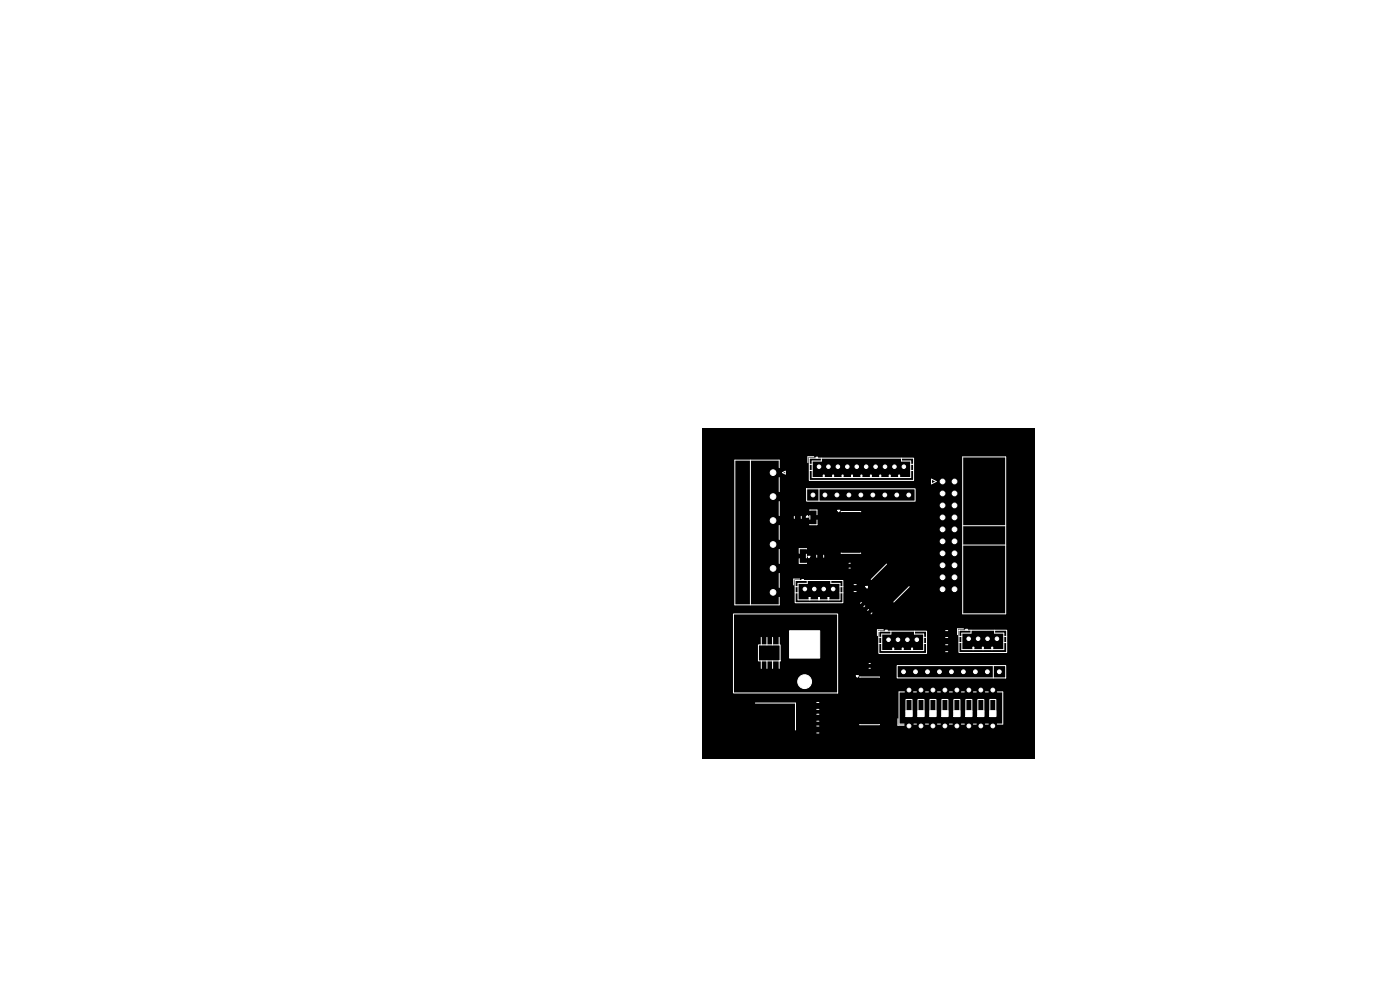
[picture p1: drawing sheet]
<svg xmlns="http://www.w3.org/2000/svg" width="297mm" height="210mm" viewBox="0 0 297 210" stroke-linecap="round" stroke-linejoin="round" font-family="sans-serif">
<path d="M149 90.9h70.5v70.1h-70.5z" fill="#000"/>
<g fill="none" stroke="#fff" stroke-width=".21">
<path d="M159.2 97.6v30.7M165.3 99.2v-1.6h-9.4v30.7h9.4v-1.6M171.7 97.2h22.1v4.7h-22.1zM171.7 98.5h.6M171.7 99.8h.6M172.6 96.9h-1.2v1.2M173.1 97.2v-.2h.3v.2M173.1 97.1h.3M174.2 97.2v.6h-1.9v3.5h20.9v-3.5h-2v-.6M193.2 98.5h.6M193.2 99.8h.6M204.2 96.9h9.1v33.3h-9.1z"/>
<path d="M165.3 101.3v3M165.3 106.4v3M165.3 111.5v3M165.3 116.6v2.9M166 100.3l.6-.3v.6zM168.5 109.5v.5M169.6 118.5v1h1.5M170 109.5v.5M171.1 116.4h-1.5v1M171.1 116.4h.1M171.1 117.6v.7M171.1 103.7h23v2.6h-23z"/>
<path d="M171.8 108.2h1.5v1M171.8 109.4v.7M173.3 117.8v.4M173.3 110.3v1h-1.5M173.7 103.7v2.6M174.7 101.3v-.5h.2v.5M174.7 117.8v.4M174.7 100.8v.5M176.6 101.3v-.5h.2v.5M176.8 100.8v.5M178.5 108.6h4.1M178.5 117.3h4.1"/>
<path d="M178.7 101.3v-.5h.1v.5M178.7 100.8v.5M180.1 119.5h.3M180.6 101.3v-.5h.3v.5M180.7 100.8v.5M182.6 101.3v-.5h.2v.5M182.8 100.8v.5M184.6 101.3v-.5h.3v.5M184.7 100.8v.5M186.6 101.3v-.5h.2v.5M186.8 100.8v.5M188.1 119.7l-3.3 3.2"/>
<path d="M188.7 101.3v-.5h.1v.5M188.7 100.8v.5M190.6 101.3v-.5h.3v.5M190.7 100.8v.5M197.6 101.6l1 .5-1 .5zM204.2 111.5h9.1M204.2 115.6h9.1M155.6 130.2h22.1v16.8h-22.1zM160.9 136.8h4.6v3.4h-4.6zM161.5 135.2v1.6M162.7 135.2v1.6M163.9 135.2v1.6"/>
<path d="M165.3 135.2v1.6M165.3 121.6v3M168.7 123.1h10.1v4.8h-10.1zM168.7 124.5h.6M168.7 125.8h.6M169.6 122.8h-1.2v1.3M170.1 123.1v-.2h.3v.2M170.1 123h.3M171.2 123.1v.7h-1.9v3.5h8.9v-3.5h-1.9v-.7M171.7 127.3v-.5h.1v.5M171.7 126.8v.5M173.6 127.3v-.5h.2v.5"/>
<path d="M173.8 126.8v.5M175.7 127.3v-.5h.1v.5M175.7 126.8v.5M178.2 124.5h.6M178.2 125.8h.6M180.1 120.5h.3M181.2 124h.4M181.2 125.5h.4M182.7 127.8l-.2 .2M183.5 128.5l-.2 .2M184.3 129.3l-.2 .2M185 130l-.2 .2"/>
<path d="M186.4 133.9h10.2v4.7h-10.2zM186.4 135.2h.7M186.4 136.5h.7M187.4 133.6h-1.3v1.2M187.9 133.9v-.2h.3v.2M187.9 133.8h.3M189 133.9v.6h-1.9v3.5h8.9v-3.5h-2v-.6M189.4 138v-.5h.2v.5M189.5 137.5v.5M191.4 138v-.5h.2v.5M191.5 137.5v.5M192.9 124.4l-3.3 3.3"/>
<path d="M193.4 138v-.5h.2v.5M193.5 137.5v.5M196 135.2h.6M196 136.5h.6M200.6 136.8h.5M200.6 138.2h.5M200.6 133.8h.5M200.6 135.2h.5M203.4 133.7h10.2v4.7h-10.2zM203.4 135h.7M203.4 136.3h.7M204.4 133.4h-1.3v1.2"/>
<path d="M204.9 133.7v-.2h.3v.2M204.9 133.6h.3M206 133.7v.6h-1.9v3.5h8.9v-3.5h-2v-.6M206.4 137.8v-.5h.2v.5M206.5 137.3v.5M208.4 137.8v-.5h.2v.5M208.5 137.3v.5M210.4 137.8v-.5h.2v.5M210.5 137.3v.5M213 135h.6M213 136.3h.6M160.2 149.1h8.6v5.8"/>
<path d="M161.5 140.2v1.6M162.7 140.2v1.6M163.9 140.2v1.6M165.3 140.2v1.6M173.3 149h.4M173.3 150.5h.4M173.3 151.5h.4M173.3 153h.4M173.3 154h.4M173.3 155.5h.4M182.4 143.7h4.1M182.4 153.7h4.1"/>
<path d="M184.4 140.7h.2M184.4 141.8h.2M190.3 141.2h23v2.6h-23zM190.5 152.5v1.3h1.3M191.9 146.8h-1.2v6.8h1.1M192.2 148.4h1.3v3.6h-1.3zM192.2 150.8h1.3M193.8 146.8h.6M193.9 153.6h.5M194.7 148.4h1.3v3.6h-1.3zM194.7 150.8h1.3M196.3 146.8h.7"/>
<path d="M196.3 153.6h.7M197.3 148.4h1.3v3.6h-1.3zM197.3 150.8h1.3M198.9 146.8h.6M198.9 153.6h.6M199.8 148.4h1.3v3.6h-1.3zM199.8 150.8h1.3M201.4 146.8h.6M201.4 153.6h.6M202.4 148.4h1.2v3.6h-1.2zM202.4 150.8h1.2M204 146.8h.6"/>
<path d="M204 153.6h.6M204.9 148.4h1.3v3.6h-1.3zM204.9 150.8h1.3M206.5 146.8h.6M206.5 153.6h.6M207.4 148.4h1.3v3.6h-1.3zM207.4 150.8h1.3M209 146.8h.7M209 153.6h.7M210 148.4h1.3v3.6h-1.3zM210 150.8h1.3M210.7 141.2v2.6"/>
<path d="M211.6 146.8h1.1v6.8h-1.1"/>
</g>
<g fill="#fff" stroke="#fff" stroke-width=".21">
<path d="M183.6 124.4h.4v.4z"/>
<path d="M171.3 109.4l.2 .3h-.5z"/>
<path d="M192.2 150.8h1.3v1.2h-1.3z"/>
<path d="M194.7 150.8h1.3v1.2h-1.3z"/>
<path d="M197.3 150.8h1.3v1.2h-1.3z"/>
<path d="M199.8 150.8h1.3v1.2h-1.3z"/>
<path d="M202.4 150.8h1.2v1.2h-1.2z"/>
<path d="M204.9 150.8h1.3v1.2h-1.3z"/>
<path d="M207.4 150.8h1.3v1.2h-1.3z"/>
<path d="M210 150.8h1.3v1.2h-1.3z"/>
<path d="M171.4 118h.5l-.3 .3z"/>
<path d="M177.7 108.2h.5l-.3 .4z"/>
<path d="M181.6 143.3h.5l-.2 .4z"/>
<path d="M167.5 133.8h6.4v5.8h-6.4z"/>
<circle cx="170.7" cy="144.6" r="1.46"/>
<circle cx="172.5" cy="105" r=".4"/>
<circle cx="175" cy="105" r=".4"/>
<circle cx="177.6" cy="105" r=".4"/>
<circle cx="180.1" cy="105" r=".4"/>
<circle cx="182.6" cy="105" r=".4"/>
<circle cx="185.2" cy="105" r=".4"/>
<circle cx="187.7" cy="105" r=".4"/>
<circle cx="190.3" cy="105" r=".4"/>
<circle cx="192.8" cy="105" r=".4"/>
<circle cx="164" cy="100.3" r=".6"/>
<circle cx="164" cy="105.3" r=".6"/>
<circle cx="164" cy="110.4" r=".6"/>
<circle cx="164" cy="115.5" r=".6"/>
<circle cx="164" cy="120.6" r=".6"/>
<circle cx="164" cy="125.7" r=".6"/>
<circle cx="192.8" cy="154" r=".4"/>
<circle cx="195.4" cy="154" r=".4"/>
<circle cx="197.9" cy="154" r=".4"/>
<circle cx="200.5" cy="154" r=".4"/>
<circle cx="203" cy="154" r=".4"/>
<circle cx="205.5" cy="154" r=".4"/>
<circle cx="208.1" cy="154" r=".4"/>
<circle cx="210.6" cy="154" r=".4"/>
<circle cx="210.6" cy="146.4" r=".4"/>
<circle cx="208.1" cy="146.4" r=".4"/>
<circle cx="205.5" cy="146.4" r=".4"/>
<circle cx="203" cy="146.4" r=".4"/>
<circle cx="200.5" cy="146.4" r=".4"/>
<circle cx="197.9" cy="146.4" r=".4"/>
<circle cx="195.4" cy="146.4" r=".4"/>
<circle cx="192.8" cy="146.4" r=".4"/>
<circle cx="205.5" cy="135.5" r=".37"/>
<circle cx="207.5" cy="135.5" r=".37"/>
<circle cx="209.5" cy="135.5" r=".37"/>
<circle cx="211.5" cy="135.5" r=".37"/>
<circle cx="188.5" cy="135.7" r=".37"/>
<circle cx="190.5" cy="135.7" r=".37"/>
<circle cx="192.5" cy="135.7" r=".37"/>
<circle cx="194.5" cy="135.7" r=".37"/>
<circle cx="170.8" cy="125" r=".37"/>
<circle cx="172.8" cy="125" r=".37"/>
<circle cx="174.8" cy="125" r=".38"/>
<circle cx="176.8" cy="125" r=".38"/>
<circle cx="212" cy="142.5" r=".4"/>
<circle cx="209.5" cy="142.5" r=".4"/>
<circle cx="206.9" cy="142.5" r=".4"/>
<circle cx="204.4" cy="142.5" r=".4"/>
<circle cx="201.8" cy="142.5" r=".4"/>
<circle cx="199.3" cy="142.5" r=".4"/>
<circle cx="196.8" cy="142.5" r=".4"/>
<circle cx="194.2" cy="142.5" r=".4"/>
<circle cx="191.7" cy="142.5" r=".4"/>
<circle cx="200" cy="102.1" r=".5"/>
<circle cx="202.5" cy="102.1" r=".5"/>
<circle cx="200" cy="104.7" r=".5"/>
<circle cx="202.5" cy="104.7" r=".5"/>
<circle cx="200" cy="107.2" r=".5"/>
<circle cx="202.5" cy="107.2" r=".5"/>
<circle cx="200" cy="109.8" r=".5"/>
<circle cx="202.5" cy="109.8" r=".5"/>
<circle cx="200" cy="112.3" r=".5"/>
<circle cx="202.5" cy="112.3" r=".5"/>
<circle cx="200" cy="114.8" r=".5"/>
<circle cx="202.5" cy="114.8" r=".5"/>
<circle cx="200" cy="117.4" r=".5"/>
<circle cx="202.5" cy="117.4" r=".5"/>
<circle cx="200" cy="119.9" r=".5"/>
<circle cx="202.5" cy="119.9" r=".5"/>
<circle cx="200" cy="122.5" r=".5"/>
<circle cx="202.5" cy="122.5" r=".5"/>
<circle cx="200" cy="125" r=".5"/>
<circle cx="202.5" cy="125" r=".5"/>
<circle cx="173.8" cy="99" r=".37"/>
<circle cx="175.8" cy="99" r=".37"/>
<circle cx="177.8" cy="99" r=".37"/>
<circle cx="179.8" cy="99" r=".37"/>
<circle cx="181.8" cy="99" r=".37"/>
<circle cx="183.8" cy="99" r=".37"/>
<circle cx="185.8" cy="99" r=".37"/>
<circle cx="187.8" cy="99" r=".37"/>
<circle cx="189.8" cy="99" r=".37"/>
<circle cx="191.8" cy="99" r=".37"/>
</g>
</svg>
